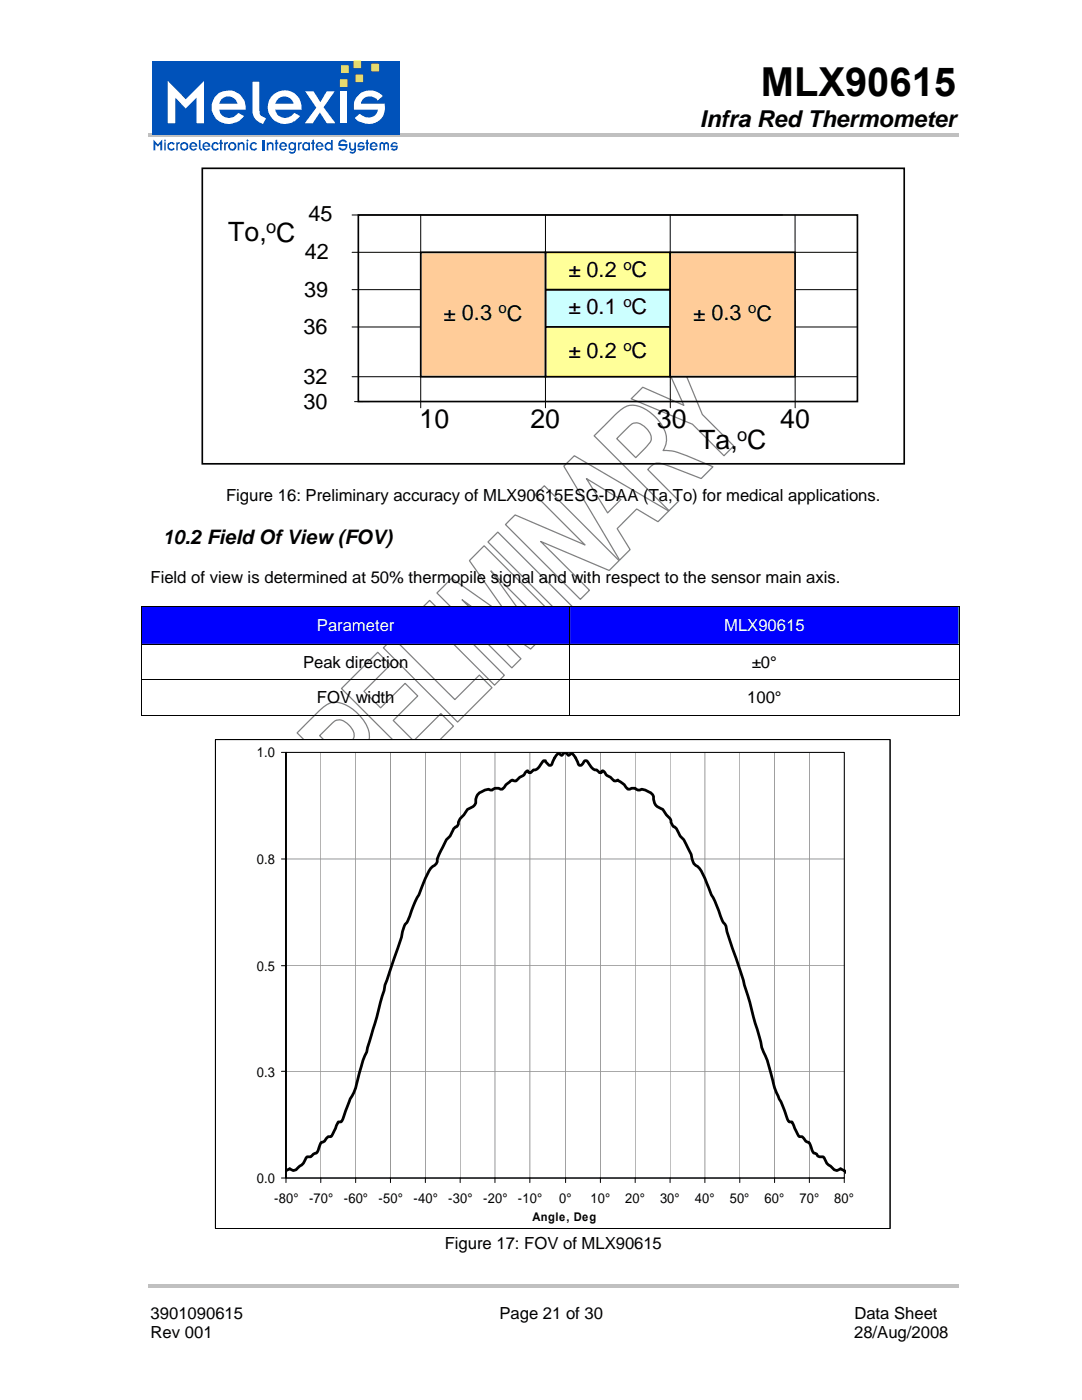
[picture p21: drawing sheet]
<svg xmlns="http://www.w3.org/2000/svg" width="216mm" height="279mm" viewBox="0 0 216 279" stroke-linecap="round" stroke-linejoin="round" font-family="sans-serif">
<defs><g id="words">
<text font-size="8" x="151.8" y="19.2">MLX90615</text>
<g font-size="5.3">
<text x="45.5" y="48.2">To, C</text>
<text x="83.7" y="85.4">10</text>
<text x="105.8" y="85.4">20</text>
<text x="131.1" y="85.4">30</text>
<text x="139.5" y="89.7">Ta, C</text>
<text x="155.7" y="85.4">40</text>
</g>
<text font-size="4.6" x="139.7" y="25.3">Infra Red Thermometer</text>
<g font-size="4.3">
<text x="61.6" y="44.1">45</text>
<text x="60.8" y="51.8">42</text>
<text x="60.7" y="59.2">39</text>
<text x="113.4" y="55.3">± 0.2 C</text>
<text x="88.5" y="64">± 0.3 C</text>
<text x="113.4" y="62.7">± 0.1 C</text>
<text x="138.3" y="64">± 0.3 C</text>
<text x="60.6" y="66.7">36</text>
<text x="113.4" y="71.4">± 0.2 C</text>
<text x="60.6" y="76.6">32</text>
<text x="60.6" y="81.6">30</text>
</g>
<text font-size="4" x="32.4" y="108.5">10.2 Field Of View (FOV)</text>
<g font-size="3.6">
<text x="53.1" y="46.5">o</text>
<text x="147.1" y="88">o</text>
</g>
<g font-size="3.3">
<text x="45.1" y="100.1">Figure 16: Preliminary accuracy of MLX90615ESG-DAA (Ta,To) for medical applications.</text>
<text x="30.1" y="116.4">Field of view is determined at 50% thermopile signal and with respect to the sensor main axis.</text>
<text x="60.5" y="133.2">Peak direction</text>
<text x="150" y="133.2">±0°</text>
<text x="63.2" y="140.3">FOV width</text>
<text x="149.1" y="140.3">100°</text>
<text x="88.8" y="249.2">Figure 17: FOV of MLX90615</text>
<text x="30.1" y="263.1">3901090615</text>
<text x="99.6" y="263.1">Page 21 of 30</text>
<text x="170.5" y="263.1">Data Sheet</text>
<text x="30.1" y="267">Rev 001</text>
<text x="170.5" y="267">28/Aug/2008</text>
</g>
<g font-size="3.3" fill="#fff">
<text x="63.2" y="126">Parameter</text>
<text x="144.5" y="126">MLX90615</text>
</g>
<g font-size="3">
<text x="124.4" y="53.8">o</text>
<text x="99.5" y="62.5">o</text>
<text x="124.4" y="61.3">o</text>
<text x="149.3" y="62.5">o</text>
<text x="124.4" y="70">o</text>
</g>
<g font-size="2.8">
<text x="51.2" y="151.2">1.0</text>
<text x="51.2" y="172.5">0.8</text>
<text x="51.2" y="193.7">0.5</text>
<text x="51.2" y="214.8">0.3</text>
<text x="51.2" y="236.1">0.0</text>
<text x="54.7" y="240.1">-80°</text>
<text x="61.7" y="240.1">-70°</text>
<text x="68.6" y="240.1">-60°</text>
<text x="75.5" y="240.1">-50°</text>
<text x="82.5" y="240.1">-40°</text>
<text x="89.4" y="240.1">-30°</text>
<text x="96.4" y="240.1">-20°</text>
<text x="103.4" y="240.1">-10°</text>
<text x="111.6" y="240.1">0°</text>
<text x="117.8" y="240.1">10°</text>
<text x="124.8" y="240.1">20°</text>
<text x="131.7" y="240.1">30°</text>
<text x="138.7" y="240.1">40°</text>
<text x="145.6" y="240.1">50°</text>
<text x="152.5" y="240.1">60°</text>
<text x="159.5" y="240.1">70°</text>
<text x="166.4" y="240.1">80°</text>
</g>
<text font-size="2.4" x="106.3" y="243.7">Angle, Deg</text>
</g></defs>
<g fill="none" stroke="#808080" stroke-width=".25">
<path d="M125.9 79.6l2.3-2.3 8.3 3.6-3.7-8.2 2.3-2.2 5 12.2 6.3 6.3-1.9 2-6.3-6.3zM106.8 98.8l1.8-1.9 14.9 15-1.9 2-13.7-5.8 9.7 9.7-1.8 1.8-14.9-14.9 1.9-1.9 13.9 6zM112.5 93l2.1-2 18.8 11-2.1 2.1-4.3-2.5-3.9 3.9 2.6 4.2-2.1 2.1zM117 95.5l6.9 4.2-2.7 2.7zM118.6 87l2.6-2.6a12.9 12.9 0 0 1 4.2-3.4 6.6 6.6 0 0 1 5.8 2.7 5 5 0 0 1 1.1 6.2 13.3 13.3 0 0 1 6.4 1.8l3.6 1.5-2.4 2.3-5.4-2.1a7.4 7.4 0 0 0-3.7-.9l-.8 .5-.8 .7 6.3 6.2-2 2zM124.6 86l.4-.4a2.18 2.18 0 0 1 2.7-1 3.4 3.4 0 0 1 2.2 3.3l-.7 1-2.3 2.4-3.8-3.8zM87.2 118.3l2.9-2.9 12 8.4-8.4-11.9 2.9-3 14.9 15-1.8 1.8-11.7-11.8 9.8 13.7-.4 .4-1.5 1.5-13.7-9.8 11.7 11.8-1.8 1.8zM97.4 108.2l1.9-2 15 14.9-2 2zM70.3 135.2l5.1-5 2.5 2.5-5.3 5.3 3.3 3.3 4.9-4.9 2.6 2.5-4.9 4.9 4 4 5.5-5.4 2.5 2.5-7.4 7.4-15-14.9zM76.5 129.3l2-2 12.3 12.3 4.9-4.9 2.5 2.5-6.9 6.9zM84.4 121.1l1.3-1.3 14.9 15-1.9 1.9-14.9-14.9zM54.3 151.3a6 6 0 0 1 3.4-2.3 7.6 7.6 0 0 1 5.9 3 6 6 0 0 1 1.9 6.2l-1.1 1.4-2 2.2 5.6 5.6-2 2-14.9-14.9z"/>
<path d="M55.8 154.8l.5-.5a4.1 4.1 0 0 1 2.8-1.8 3.8 3.8 0 0 1 3.1 3.9 9.8 9.8 0 0 1-2.4 2.8l-4.2-4.2zM61.9 143.7a13.5 13.5 0 0 1 4.2-3.5 6.7 6.7 0 0 1 5.8 2.8 5 5 0 0 1 1.1 6.2 11.3 11.3 0 0 1 5.9 1.5l4.1 1.7-2.4 2.4-5.4-2.2a7 7 0 0 0-3.7-.8l-.5 .2-1 1 6.2 6.2-2 2-14.9-14.9zM63.8 146.8l1.2-1.2a5.5 5.5 0 0 1 2.4-1.9 3.6 3.6 0 0 1 3.3 3.2 7.8 7.8 0 0 1-2.6 3.1l-.5 .6z"/>
</g>
<g fill="#c0c0c0">
<path d="M29.5 26.6h161.8v.7h-161.8z"/>
<path d="M29.5 256.3h161.8v.7h-161.8z"/>
</g>
<g fill="#fff">
<path d="M34 16.3l3.5 3.7 3.6-3.7v8.2h-1.5v-4.9l-2.1 2.1-2-2.1v4.9h-1.5z" fill-rule="evenodd"/>
<path d="M43.4 19.2a3.3 3.3 0 0 1 3.9-.7 3.3 3.3 0 0 1 1.9 3.4h-5.2a2.05 2.05 0 0 0 1.6 1.6 2.05 2.05 0 0 0 2.2-.9l1.1 .6a3.5 3.5 0 0 1-6.1-.6 3.1 3.1 0 0 1 .6-3.4zM44.6 19.7l-.6 1.1h3.7a1.91 1.91 0 0 0-3.1-1.1z" fill-rule="evenodd"/>
<path d="M50.5 16.5h1.4v5.6a1.51 1.51 0 0 0 1.3 1.5l-.6 1.2-.5-.3a2.44 2.44 0 0 1-1.6-2.2z" fill-rule="evenodd"/>
<path d="M54.2 19.4a3.4 3.4 0 0 1 3.9-1 3.4 3.4 0 0 1 2.1 3.5h-5.2a2.05 2.05 0 0 0 1.6 1.6 2.05 2.05 0 0 0 2.1-.9l1.2 .6a3.6 3.6 0 0 1-6.2-.5 3.3 3.3 0 0 1 .5-3.3zM55.7 19.7l-.5 .5-.2 .6h3.6a1.91 1.91 0 0 0-2.9-1.1z" fill-rule="evenodd"/>
<path d="M60.8 18.3h1.7l1.3 2.1 1.3-2.1h1.5l-2.1 3.1 2.2 3.1h-1.7l-1.2-2.1-1.5 2.1h-1.5l2.2-3z" fill-rule="evenodd"/>
<path d="M71.2 19.1a3.5 3.5 0 0 1 4.8 .2l-.9 .8a1.93 1.93 0 0 0-3.2 .1l-.2 .6h4.6a3.2 3.2 0 0 1-1.1 3.4 3.2 3.2 0 0 1-3.6 .1l-1.1-.7 1.1-.9a2.01 2.01 0 0 0 3.4-.4v-.3h-4.6a3.1 3.1 0 0 1 .8-2.9z" fill-rule="evenodd"/>
</g>
<path d="M67.7 18.3h1.4v6.2h-1.4z" fill="#fff"/>
<path d="M30.4 12.2h49.3v14.7h-49.3z" fill="#0052ba"/>
<g fill="#fff">
<path d="M33.5 16.2l3.6 3.6 3.6-3.6v8.4h-1.5v-5.1l-2.1 2.2-2.1-2.2v5.1h-1.5z" fill-rule="evenodd"/>
<path d="M43.2 19a3.4 3.4 0 0 1 3.9-.6 3.4 3.4 0 0 1 1.9 3.5h-5.2a2.01 2.01 0 0 0 1.6 1.6 2.01 2.01 0 0 0 2.1-1l1.2 .7a3.6 3.6 0 0 1-6-.1 3.3 3.3 0 0 1 .5-4.1zM44.2 19.8l-.4 .9h3.6a1.97 1.97 0 0 0-3.2-.9z" fill-rule="evenodd"/>
<path d="M50.4 16.3h1.3l.1 6.4 .2 .4 1.1 .5-.6 1.2-.5-.3a2.48 2.48 0 0 1-1.6-2.2z" fill-rule="evenodd"/>
<path d="M54.1 19.4a3.4 3.4 0 0 1 4-1.1 3.4 3.4 0 0 1 2.1 3.6h-5.3a2.07 2.07 0 0 0 1.7 1.6 2.07 2.07 0 0 0 2.1-1l1.2 .7a3.5 3.5 0 0 1-4.2 1.3 3.5 3.5 0 0 1-2.2-3.7l.1-.7zM55.4 19.8l-.5 .9h3.7a1.89 1.89 0 0 0-3.2-.9z" fill-rule="evenodd"/>
<path d="M60.9 18.2h1.7l1.3 2.2 1.3-2.2h1.6l-2.2 3.2 2.4 3.2h-1.8l-1.4-2.2-1.4 2.2h-1.6l2.3-3.1z" fill-rule="evenodd"/>
<path d="M71.9 18.6a3.4 3.4 0 0 1 4.4 .6l-.9 .9a1.95 1.95 0 0 0-3.3 .3v.3h4.7a3.3 3.3 0 0 1-1.3 3.5 3.3 3.3 0 0 1-3.6 .1l-.7-.3-.4-.4 1-.9a2.14 2.14 0 0 0 3.3-.1l.3-.7h-4.7a2.96 2.96 0 0 1 1.2-3.3z" fill-rule="evenodd"/>
</g>
<path d="M67.9 18.2h1.4v6.4h-1.4z" fill="#fff"/>
<path d="M67.9 15.9h1.4v1.4h-1.4z" fill="#fad716"/>
<path d="M67.9 15.9h1.4v1.4h-1.4z" fill="none" stroke="#fad716" stroke-width=".2"/>
<path d="M68.1 13.1h1.4v1.4h-1.4z" fill="#fad716"/>
<path d="M68.1 13.1h1.4v1.4h-1.4z" fill="none" stroke="#fad716" stroke-width=".2"/>
<path d="M71 15h1.4v1.3h-1.4z" fill="#fad716"/>
<path d="M71 15h1.4v1.3h-1.4z" fill="none" stroke="#fad716" stroke-width=".2"/>
<path d="M74.2 12.8h1.3v1.4h-1.3z" fill="#fad716"/>
<path d="M74.2 12.8h1.3v1.4h-1.3z" fill="none" stroke="#fad716" stroke-width=".2"/>
<path d="M70.6 12.2h1.4v1.3h-1.4z" fill="#fad716"/>
<path d="M70.6 12.2h1.4v1.3h-1.4z" fill="none" stroke="#fad716" stroke-width=".2"/>
<g fill="#0052ba">
<path d="M30.6 27.9l.9 .9 .9-.9v2.1h-.4v-1.3l-.5 .6-.5-.6v1.3h-.4z" fill-rule="evenodd"/>
<path d="M32.8 28.4h.3v1.6h-.3zM32.9 27.9h.2l-.1 .4-.2-.1z" fill-rule="evenodd"/>
<path d="M33.6 28.6a.76 .76 0 0 1 1.2 .1l-.4 .1a.4 .4 0 0 0-.4-.1 .4 .4 0 0 0-.3 .3v.4a.46 .46 0 0 0 .4 .4 .46 .46 0 0 0 .5-.3l.2 .2-.1 .2a.82 .82 0 0 1-1.3-.4v-.6z" fill-rule="evenodd"/>
<path d="M35.2 28.4h.3v.2l.1-.3h.3l-.1 .4h-.1l-.2 .1v1.2h-.3z" fill-rule="evenodd"/>
<path d="M35.9 29.2a.86 .86 0 0 1 1.7 0 .86 .86 0 0 1-1.7 0zM36.3 28.9v.5l.1 .2a.55 .55 0 0 0 .8-.2l-.1-.5a.46 .46 0 0 0-.8 0z" fill-rule="evenodd"/>
<path d="M38 28.6a.83 .83 0 0 1 .9-.1 .83 .83 0 0 1 .5 .8h-1.3a.51 .51 0 0 0 .4 .4 .51 .51 0 0 0 .5-.2l.3 .2a.86 .86 0 0 1-1.3 .2 .86 .86 0 0 1 0-1.3zM38.3 28.7l-.2 .4h.9a.45 .45 0 0 0-.7-.4z" fill-rule="evenodd"/>
<path d="M39.7 27.9h.3v1.7l.3 .2-.1 .3-.5-.5z" fill-rule="evenodd"/>
<path d="M40.6 28.6a.88 .88 0 0 1 .9-.1 .88 .88 0 0 1 .5 .8h-1.3a.48 .48 0 0 0 .4 .5 .48 .48 0 0 0 .5-.3l.3 .2-.2 .2a.84 .84 0 0 1-1.3-.4v-.6zM40.9 28.7l-.2 .4h.9a.45 .45 0 0 0-.7-.4z" fill-rule="evenodd"/>
<path d="M42.4 28.6l.1-.1a.88 .88 0 0 1 1.2 .2l-.3 .2a.49 .49 0 0 0-.8 0 .49 .49 0 0 0 .1 .7 .42 .42 0 0 0 .7-.1l.3 .2a.86 .86 0 0 1-1.3 .1 .86 .86 0 0 1 0-1.2z" fill-rule="evenodd"/>
<path d="M43.9 27.9h.3v.5h.3v.3h-.3v1.3h-.3v-1.3h-.1v-.3h.1z" fill-rule="evenodd"/>
<path d="M44.7 28.4h.3v.2l.2-.3 .3 .1-.1 .3h-.1l-.3 .1v1.2h-.3z" fill-rule="evenodd"/>
<path d="M45.5 29.2a.85 .85 0 0 1 1.7 0 .85 .85 0 0 1-1.7 0zM45.9 28.9v.2a.45 .45 0 0 0 .3 .6 .45 .45 0 0 0 .6-.3v-.4a.47 .47 0 0 0-.4-.4 .47 .47 0 0 0-.5 .3z" fill-rule="evenodd"/>
<path d="M47.4 28.4l.4 .1a.57 .57 0 0 1 1 .2v1.3h-.3v-1.2a.4 .4 0 0 0-.4-.1 .4 .4 0 0 0-.3 .3v1h-.4z" fill-rule="evenodd"/>
<path d="M49.2 28.4h.3v1.6h-.3zM49.3 27.9h.3l-.2 .4-.2-.2z" fill-rule="evenodd"/>
<path d="M50.1 28.6l.4-.3h.3l.5 .4-.3 .2a.5 .5 0 0 0-.7 0 .5 .5 0 0 0 0 .7 .5 .5 0 0 0 .7-.1l.3 .2a.86 .86 0 0 1-1.2 .2 .86 .86 0 0 1 0-1.3z" fill-rule="evenodd"/>
</g>
<path d="M52.7 27.9v2.1" fill="none" stroke="#0052ba" stroke-width=".4"/>
<g fill="#0052ba">
<path d="M53.2 28.4l.4 .1a.57 .57 0 0 1 1 .2v1.3h-.3v-1.1a.43 .43 0 0 0-.7 .1v1h-.4z" fill-rule="evenodd"/>
<path d="M55 27.9h.3v.5h.2v.3h-.2v1.3h-.3v-1.3h-.2z" fill-rule="evenodd"/>
<path d="M55.9 28.6a.81 .81 0 0 1 1-.2 .81 .81 0 0 1 .4 .9h-1.2l.1 .3a.47 .47 0 0 0 .8-.1l.2 .2a.86 .86 0 0 1-1.2 .1 .86 .86 0 0 1-.1-1.2zM56.3 28.7l-.2 .4h.8l-.2-.4z" fill-rule="evenodd"/>
<path d="M57.6 28.7a.7 .7 0 0 1 1.1-.1v-.2h.4v1.5a.78 .78 0 0 1-.6 .8 .78 .78 0 0 1-.9-.4l.3-.1 .1 .1h.5l.2-.2v-.3a.69 .69 0 0 1-1.1-.3zM58 28.7l-.1 .3v.5a.43 .43 0 0 0 .5 .2 .43 .43 0 0 0 .3-.3l-.1-.7z" fill-rule="evenodd"/>
<path d="M59.5 28.4h.3v.2l.1-.3 .4 .1-.2 .3h-.1l-.2 .1v1.2h-.3z" fill-rule="evenodd"/>
<path d="M60.4 28.7l.5-.4 .5 .1 .1 .2v-.2h.3v1.6l-.4-.1a.68 .68 0 0 1-1.1-.4zM60.8 28.7l-.2 .3v.4a.49 .49 0 0 0 .8 .1 .49 .49 0 0 0-.1-.8z" fill-rule="evenodd"/>
<path d="M62.3 27.9h.3v.5h.2v.3h-.2v1.3h-.3v-1.3h-.2v-.3h.2z" fill-rule="evenodd"/>
<path d="M63.2 28.6a.81 .81 0 0 1 .9-.1 .81 .81 0 0 1 .5 .8h-1.2l.1 .4 .4 .1 .3-.3 .3 .2-.2 .2a.86 .86 0 0 1-1.2-.1 .86 .86 0 0 1 .1-1.2zM63.4 28.9v.2h.8l-.3-.4h-.3z" fill-rule="evenodd"/>
<path d="M65.1 28.5l.2-.2h.4l.4 .3v-.7h.3v2.1h-.3l-.1-.1-.5 .2-.6-.4-.1-.8zM65.1 29v.4a.47 .47 0 0 0 .7 .2 .47 .47 0 0 0 .2-.6 .47 .47 0 0 0-.7-.2z" fill-rule="evenodd"/>
<path d="M67.7 28.2l.2-.2a.87 .87 0 0 1 1.1 0l.3 .3-.4 .2a.54 .54 0 0 0-.6-.3 .54 .54 0 0 0-.4 .5h1.4a1.01 1.01 0 0 1-.5 1.3 1.01 1.01 0 0 1-1.3-.5l.3-.1 .4 .3h.5l.3-.6h-1.5z" fill-rule="evenodd"/>
<path d="M69.7 28.4h.3v1.1a.43 .43 0 0 0 .7 0v-1.1h.3v1.8l-.4 .4a.69 .69 0 0 1-.9-.3l.3-.1 .1 .1h.4l.2-.4a.56 .56 0 0 1-.6 .2 .56 .56 0 0 1-.4-.5z" fill-rule="evenodd"/>
<path d="M71.5 28.6l.4-.3h.4l.4 .4-.3 .2-.1-.2h-.4l-.3 .4h1.2a.84 .84 0 0 1-.5 .9 .84 .84 0 0 1-1-.2l.3-.2a.5 .5 0 0 0 .8-.2h-1.1z" fill-rule="evenodd"/>
<path d="M73.1 27.9h.3v.5h.2v.3h-.2v1.3h-.3v-1.3h-.2v-.3h.2z" fill-rule="evenodd"/>
<path d="M74 28.6a.88 .88 0 0 1 .9-.1 .88 .88 0 0 1 .5 .8h-1.3a.51 .51 0 0 0 .4 .4 .51 .51 0 0 0 .5-.2l.3 .2-.2 .2a.84 .84 0 0 1-1.3-.4v-.6zM74.3 28.7l-.2 .4h.9a.45 .45 0 0 0-.7-.4z" fill-rule="evenodd"/>
<path d="M75.8 28.6a.47 .47 0 0 1 .5-.3 .47 .47 0 0 1 .4 .4 .49 .49 0 0 1 .5-.4 .49 .49 0 0 1 .4 .4v1.3h-.3v-1.3h-.2l-.3 .2v1.1h-.3v-1.2l-.2-.1-.3 .1v1.2h-.3z" fill-rule="evenodd"/>
<path d="M78.2 28.6a.77 .77 0 0 1 1.1 .1l-.2 .2-.2-.2h-.4l-.2 .4h1.1a.79 .79 0 0 1-.4 .9 .79 .79 0 0 1-1-.2l.3-.3a.43 .43 0 0 0 .4 .3 .43 .43 0 0 0 .4-.4h-1.2v-.4z" fill-rule="evenodd"/>
</g>
<g fill="#00f">
<path d="M28.3 121.1h85.3v7.4h-85.3z"/>
<path d="M30.1 122.9h81.8v3.8h-81.8z"/>
<path d="M113.8 121.1h77.5v7.4h-77.5z"/>
<path d="M115.5 122.9h74.1v3.8h-74.1z"/>
</g>
<path d="M28.2 121h.1v.1h-.1zM191.3 121h.1v.1h-.1zM191.3 142.7h.1v.2h-.1z" fill="#000"/>
<g fill="none" stroke="#000" stroke-width=".2">
<path d="M28.2 121h163.2M28.2 128.6h163.2M28.2 135.5h163.2M28.3 121.1v7.4M28.3 128.7v6.7M28.3 135.6v7.3M113.7 121.1v7.4M113.7 128.7v6.7M113.7 135.6v7.3M191.4 121.1v7.4M191.4 128.7v6.7M191.4 135.6v7.3"/>
<path d="M28.2 142.8h85.4M113.8 142.8h77.5"/>
</g>
<path d="M43 147.6h134.6v97.6h-134.6z" fill-rule="evenodd" fill="#fff" stroke="#000" stroke-width=".2"/>
<g fill="none" stroke="#969696" stroke-width=".2">
<path d="M57.1 150.2h111.4v84.9M64 150.2v84.9M71 150.2v84.9M77.9 150.2v84.9M84.9 150.2v84.9M91.8 150.2v84.9M98.8 150.2v84.9M105.7 150.2v84.9M112.9 150.2v84.9M119.8 150.2v84.9M126.7 150.2v84.9M133.7 150.2v84.9"/>
<path d="M140.7 150.2v84.9M147.6 150.2v84.9M154.6 150.2v84.9M161.5 150.2v84.9M57.1 171.4h111.4M57.1 192.7h111.4M57.1 213.8h111.4"/>
</g>
<g fill="none" stroke="#000" stroke-width=".2">
<path d="M43 147.6h134.6v97.6h-134.6zM56.2 150.2h112.3v84.9h-111.4v-84.9v85.8M56.2 171.4h.9M56.2 192.7h.9M56.2 213.8h.9M56.2 235.1h112.3v.9M64 235.1v.9M71 235.1v.9M77.9 235.1v.9M84.9 235.1v.9M91.8 235.1v.9M98.8 235.1v.9"/>
<path d="M105.7 235.1v.9M112.9 235.1v.9M119.8 235.1v.9M126.7 235.1v.9M133.7 235.1v.9M140.7 235.1v.9M147.6 235.1v.9M154.6 235.1v.9M161.5 235.1v.9"/>
</g>
<path d="M57 233.6l.8-.3 .7 .3 .6-.2 .7-.7a2.37 2.37 0 0 0 1.3-1.6l.2-.2h.7a1.4 1.4 0 0 1 1.1-.8l.4-.5 .5-1.5 .7-.3a1.22 1.22 0 0 1 1.3-1l1.5-2.9h.6a4.7 4.7 0 0 0 .9-2.2l.9-2.4a12.3 12.3 0 0 0 1.8-5.1 15.8 15.8 0 0 1 1.5-4.2l3.4-12.3 .2-1.1 3.3-9.6a5.4 5.4 0 0 1 1.3-3.3l1.1-2.9 1.1-2.2 1.3-3.3a4.9 4.9 0 0 1 1.8-2.6l.5-.7a6.9 6.9 0 0 1 1.1-2.9l.8-1.5a5.3 5.3 0 0 0 1.4-2.2l.4-.4a.72 .72 0 0 0 .6-.9l.3-.7 .8-.8a3.2 3.2 0 0 1 1.8-1.6 1.35 1.35 0 0 0 .5-1.5l.4-.9a2.88 2.88 0 0 1 2.2-1.1 .89 .89 0 0 0 1.3-.2h.7l.4 .2a1.29 1.29 0 0 0 1.1-.9l1.2-.9 .8 .2 .7-.8a1.86 1.86 0 0 0 1.3-1.1l.3-.2 .2 .4h.4l.5-.5a1.51 1.51 0 0 0 1.5-1.1l.6-.8h.3v.2l.8 .7h.3l.6-1.1a1.91 1.91 0 0 1 1.1-1.2l.3 .3 .4-.2a.56 .56 0 0 1 .7-.3v.2l.4 .3 .6-.3a3.5 3.5 0 0 1 1.4 2.2l.2 .1h.4l.7-.9h.4l.1 .2a3.4 3.4 0 0 0 1.5 1.7h.4l.5 .5h.4l.2-.4a.95 .95 0 0 1 .7 .8l.9 .5 .8 .8 .7-.2 .2 .2a3.4 3.4 0 0 1 1.6 1.4l.2 .2 1.4-.2a.91 .91 0 0 0 1.3 .2 3.4 3.4 0 0 1 2.4 1.5 2.26 2.26 0 0 0 1.8 2.5l.8 1.1 .7 .8 .2 .7 .5 .9a1.82 1.82 0 0 1 1.1 1.5 14.9 14.9 0 0 1 2.8 5.5l.5 .7a3 3 0 0 1 1.5 1.9l3.1 7.1a6.4 6.4 0 0 0 1.5 3.1l.2 1.1a225.9 225.9 0 0 1 6.9 23.1l.4 1a19.3 19.3 0 0 1 1.8 5.6l.7 2.4 1.7 3.7a4.7 4.7 0 0 0 .9 2.2h.5l1.5 2.9a1.22 1.22 0 0 1 1.3 1l.7 .3 .4 .9a1.25 1.25 0 0 0 1.1 1.3l.2 .4 .3 .2h.8l.3 .5a1.84 1.84 0 0 0 1.1 1.3l.8 .7 .5 .2 .7-.3 1 .6" fill="none" stroke="#000" stroke-width=".55"/>
<path d="M70.3 42.9h85.8M70.3 57.8h100.8M70.3 50.4h100.8M108.8 42.9v38.5M133.7 42.9l.1 38.5M158.6 42.9l.1 38.5M70.3 65.3h100.8M70.3 75.2h100.8M73.9 80.1l-3.2 .1" fill="none" stroke="#010101" stroke-width=".2"/>
<path d="M71.5 42.9h99.6v37.2h-99.6z" fill="none" stroke="#010101" stroke-width=".33"/>
<path d="M108.8 57.8h24.9v7.4h-24.9z" fill="#cff"/>
<path d="M108.8 57.8h24.9v7.5h-24.9z" fill="none" stroke="#010101" stroke-width=".33"/>
<path d="M108.8 50.3h24.9v7.5h-24.9z" fill="#ff9"/>
<path d="M108.8 50.4h24.9v7.4h-24.9z" fill="none" stroke="#010101" stroke-width=".33"/>
<path d="M108.8 65.2h24.9v10h-24.9z" fill="#ff9"/>
<path d="M108.8 65.3h24.9v9.9h-24.9z" fill="none" stroke="#010101" stroke-width=".33"/>
<path d="M83.9 50.3h24.9v24.9h-24.9z" fill="#fc9"/>
<path d="M83.9 50.4h24.9v24.8h-24.9z" fill="none" stroke="#010101" stroke-width=".33"/>
<path d="M133.7 50.3h24.9v24.9h-24.9z" fill="#fc9"/>
<path d="M40.4 33.6h140v59h-140zM133.7 50.4h24.9v24.8h-24.9z" fill="none" stroke="#010101" stroke-width=".33"/>
<path d="M83.9 42.9v38.5" fill="none" stroke="#010101" stroke-width=".2"/>
<use href="#words"/>
</svg>
